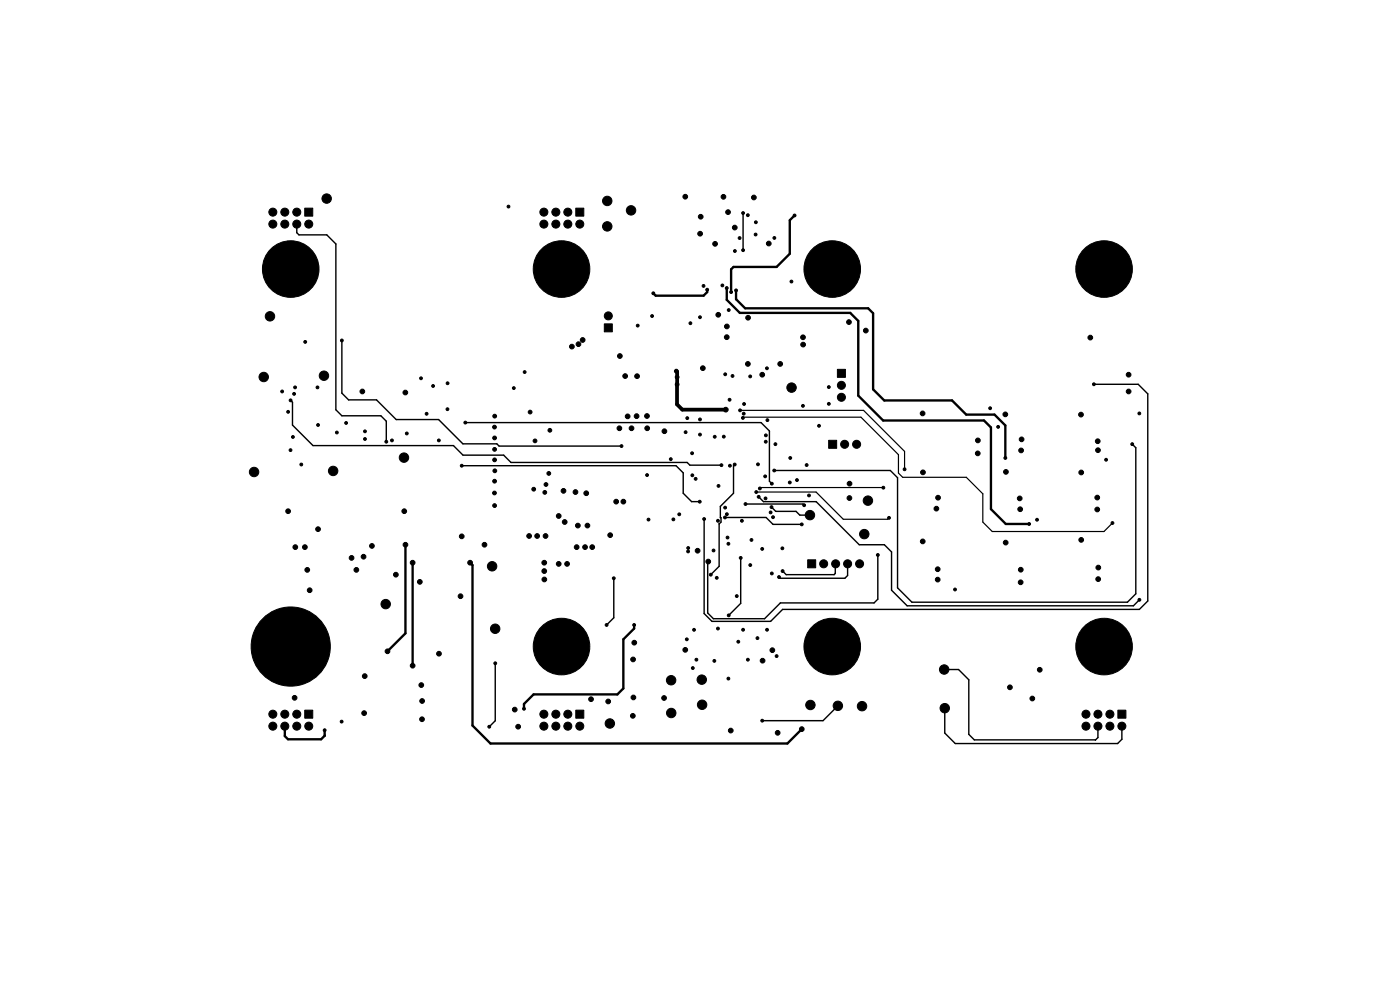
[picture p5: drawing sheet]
<svg xmlns="http://www.w3.org/2000/svg" width="297mm" height="210mm" viewBox="0 0 297 210" stroke-linecap="round" stroke-linejoin="round" font-family="sans-serif">
<g fill="#000" stroke="#000" stroke-width=".21">
<path d="M64.6 44.2h1.7v1.7h-1.7zM122.1 44.2h1.8v1.7h-1.8zM128.2 68.7h1.7v1.7h-1.7zM175.8 93.4h1.7v1.7h-1.7zM177.6 78.4h1.7v1.7h-1.7zM171.3 118.8h1.7v1.7h-1.7zM64.6 150.7h1.7v1.7h-1.7zM122.1 150.7h1.8v1.7h-1.8zM237.1 150.7h1.7v1.7h-1.7z"/>
<circle cx="56.6" cy="57.1" r=".55"/>
<circle cx="57.9" cy="45" r=".85"/>
<circle cx="57.9" cy="47.5" r=".85"/>
<circle cx="58.1" cy="53.4" r=".55"/>
<circle cx="60.4" cy="45" r=".85"/>
<circle cx="60.4" cy="47.5" r=".85"/>
<circle cx="61.7" cy="57.1" r="6"/>
<circle cx="61.7" cy="52" r=".55"/>
<circle cx="63" cy="45" r=".85"/>
<circle cx="63" cy="47.5" r=".85"/>
<circle cx="65" cy="53.2" r=".55"/>
<circle cx="65.5" cy="47.5" r=".85"/>
<circle cx="66.8" cy="57.1" r=".55"/>
<circle cx="69.3" cy="42.1" r="1"/>
<circle cx="107.9" cy="43.8" r=".3"/>
<circle cx="114" cy="57.1" r=".55"/>
<circle cx="115.4" cy="45" r=".85"/>
<circle cx="115.4" cy="47.5" r=".85"/>
<circle cx="115.5" cy="53.4" r=".55"/>
<circle cx="117.9" cy="45" r=".85"/>
<circle cx="117.9" cy="47.5" r=".85"/>
<circle cx="119.1" cy="57.1" r="6"/>
<circle cx="119.1" cy="52" r=".55"/>
<circle cx="120.5" cy="47.5" r=".85"/>
<circle cx="120.5" cy="45" r=".85"/>
<circle cx="122.4" cy="53.2" r=".55"/>
<circle cx="123" cy="47.5" r=".85"/>
<circle cx="124.2" cy="57.1" r=".55"/>
<circle cx="128.8" cy="42.6" r="1"/>
<circle cx="128.8" cy="48" r="1"/>
<circle cx="133.9" cy="44.6" r="1"/>
<circle cx="145.4" cy="41.7" r=".5"/>
<circle cx="148.5" cy="49.6" r=".5"/>
<circle cx="148.7" cy="46" r=".5"/>
<circle cx="151.7" cy="51.7" r=".5"/>
<circle cx="153.5" cy="41.8" r=".5"/>
<circle cx="154.4" cy="45" r=".5"/>
<circle cx="155.9" cy="48.3" r=".5"/>
<circle cx="155.9" cy="53.3" r=".3"/>
<circle cx="156.9" cy="50.5" r=".3"/>
<circle cx="157.6" cy="53.1" r=".3"/>
<circle cx="157.6" cy="45.2" r=".3"/>
<circle cx="158.6" cy="45.7" r=".3"/>
<circle cx="159.9" cy="41.9" r=".5"/>
<circle cx="160.3" cy="49.7" r=".3"/>
<circle cx="160.3" cy="47.2" r=".3"/>
<circle cx="163.1" cy="51.7" r=".5"/>
<circle cx="164.3" cy="50.5" r=".3"/>
<circle cx="167.9" cy="59.7" r=".3"/>
<circle cx="168.6" cy="45.7" r=".3"/>
<circle cx="171.4" cy="57.1" r=".55"/>
<circle cx="173" cy="53.4" r=".55"/>
<circle cx="176.6" cy="57.1" r="6"/>
<circle cx="176.6" cy="52" r=".55"/>
<circle cx="179.9" cy="53.2" r=".55"/>
<circle cx="181.6" cy="57.1" r=".55"/>
<circle cx="229.1" cy="57.1" r=".55"/>
<circle cx="230.6" cy="53.4" r=".55"/>
<circle cx="234.2" cy="57.1" r="6"/>
<circle cx="234.2" cy="52" r=".55"/>
<circle cx="237.5" cy="53.2" r=".55"/>
<circle cx="239.3" cy="57.1" r=".55"/>
<circle cx="56" cy="80" r="1"/>
<circle cx="57.3" cy="67.1" r="1"/>
<circle cx="57.8" cy="60.4" r=".55"/>
<circle cx="61.7" cy="62.2" r=".55"/>
<circle cx="64.7" cy="72.5" r=".3"/>
<circle cx="65" cy="60.9" r=".55"/>
<circle cx="68.7" cy="79.7" r="1"/>
<circle cx="72.5" cy="72.2" r=".3"/>
<circle cx="111.3" cy="78.9" r=".3"/>
<circle cx="115.3" cy="60.4" r=".55"/>
<circle cx="119.1" cy="62.2" r=".55"/>
<circle cx="121.3" cy="73.5" r=".5"/>
<circle cx="122.5" cy="60.9" r=".55"/>
<circle cx="122.7" cy="73" r=".5"/>
<circle cx="123.6" cy="72.1" r=".5"/>
<circle cx="129" cy="67" r=".85"/>
<circle cx="131.5" cy="75.5" r=".5"/>
<circle cx="132.6" cy="79.8" r=".5"/>
<circle cx="135.1" cy="79.8" r=".5"/>
<circle cx="135.3" cy="69.1" r=".3"/>
<circle cx="138.3" cy="67" r=".3"/>
<circle cx="138.6" cy="62.2" r=".3"/>
<circle cx="143.5" cy="78.7" r=".4"/>
<circle cx="146.5" cy="68.6" r=".3"/>
<circle cx="148.5" cy="67.3" r=".3"/>
<circle cx="149.1" cy="78.1" r=".5"/>
<circle cx="149.2" cy="60.7" r=".3"/>
<circle cx="150" cy="61.5" r=".3"/>
<circle cx="152.4" cy="66.8" r=".5"/>
<circle cx="153.2" cy="60.6" r=".3"/>
<circle cx="153.9" cy="79.4" r=".3"/>
<circle cx="154.2" cy="61.1" r=".3"/>
<circle cx="154.2" cy="71.5" r=".5"/>
<circle cx="154.2" cy="69.2" r=".5"/>
<circle cx="154.6" cy="65.8" r=".3"/>
<circle cx="155.1" cy="62" r=".3"/>
<circle cx="155.4" cy="79.7" r=".3"/>
<circle cx="156.2" cy="61.6" r=".3"/>
<circle cx="158.7" cy="77.2" r=".5"/>
<circle cx="158.7" cy="67.4" r=".5"/>
<circle cx="159.2" cy="79.8" r=".3"/>
<circle cx="161.7" cy="79.5" r=".5"/>
<circle cx="162.7" cy="78.1" r=".3"/>
<circle cx="165.5" cy="77.2" r=".5"/>
<circle cx="170.3" cy="71.5" r=".5"/>
<circle cx="170.4" cy="73.1" r=".5"/>
<circle cx="172.7" cy="60.4" r=".55"/>
<circle cx="176.5" cy="62.2" r=".55"/>
<circle cx="179.9" cy="60.9" r=".55"/>
<circle cx="180.1" cy="68.3" r=".5"/>
<circle cx="183.7" cy="70.1" r=".5"/>
<circle cx="230.4" cy="60.4" r=".55"/>
<circle cx="231.3" cy="71.6" r=".5"/>
<circle cx="234.2" cy="62.2" r=".55"/>
<circle cx="237.6" cy="60.9" r=".55"/>
<circle cx="239.4" cy="79.5" r=".5"/>
<circle cx="59.9" cy="83" r=".3"/>
<circle cx="61.1" cy="87.4" r=".3"/>
<circle cx="61.6" cy="95.5" r=".3"/>
<circle cx="61.6" cy="84.9" r=".3"/>
<circle cx="62.1" cy="92.7" r=".3"/>
<circle cx="62.4" cy="83.6" r=".3"/>
<circle cx="62.6" cy="82.2" r=".3"/>
<circle cx="63.9" cy="98.5" r=".3"/>
<circle cx="67.3" cy="82.2" r=".3"/>
<circle cx="67.5" cy="90.2" r=".3"/>
<circle cx="70.7" cy="99.9" r="1"/>
<circle cx="71.5" cy="91.8" r=".3"/>
<circle cx="73.4" cy="89.7" r=".3"/>
<circle cx="76.9" cy="83" r=".5"/>
<circle cx="77.4" cy="91.5" r=".3"/>
<circle cx="77.4" cy="93.1" r=".3"/>
<circle cx="82" cy="93.7" r=".3"/>
<circle cx="83.1" cy="93.4" r=".3"/>
<circle cx="85.7" cy="97.1" r="1"/>
<circle cx="86" cy="83.3" r=".5"/>
<circle cx="86.3" cy="92" r=".3"/>
<circle cx="89.3" cy="80.2" r=".3"/>
<circle cx="90.5" cy="87.8" r=".3"/>
<circle cx="91.9" cy="81.9" r=".3"/>
<circle cx="93.1" cy="93.4" r=".3"/>
<circle cx="94.9" cy="86.8" r=".3"/>
<circle cx="95" cy="81.3" r=".3"/>
<circle cx="98" cy="98.8" r=".3"/>
<circle cx="98.7" cy="89.6" r=".3"/>
<circle cx="104.9" cy="90.6" r=".4"/>
<circle cx="104.9" cy="97.5" r=".4"/>
<circle cx="104.9" cy="95.3" r=".4"/>
<circle cx="104.9" cy="92.9" r=".4"/>
<circle cx="104.9" cy="88.3" r=".4"/>
<circle cx="105" cy="99.9" r=".4"/>
<circle cx="109" cy="82.3" r=".3"/>
<circle cx="112.5" cy="87.4" r=".4"/>
<circle cx="113.5" cy="93.5" r=".4"/>
<circle cx="116.6" cy="91.3" r=".4"/>
<circle cx="131.4" cy="90.9" r=".5"/>
<circle cx="131.8" cy="94.6" r=".3"/>
<circle cx="133.1" cy="88.3" r=".5"/>
<circle cx="134" cy="90.9" r=".5"/>
<circle cx="135" cy="88.3" r=".5"/>
<circle cx="137.3" cy="88.2" r=".5"/>
<circle cx="137.3" cy="90.9" r=".5"/>
<circle cx="141" cy="91.5" r=".5"/>
<circle cx="142.3" cy="97.4" r=".3"/>
<circle cx="143.6" cy="80" r=".4"/>
<circle cx="143.6" cy="81.6" r=".4"/>
<circle cx="145.5" cy="91.7" r=".3"/>
<circle cx="145.8" cy="88.7" r=".3"/>
<circle cx="146.8" cy="96.1" r=".3"/>
<circle cx="148.5" cy="89" r=".3"/>
<circle cx="148.5" cy="92.2" r=".3"/>
<circle cx="151.6" cy="92.7" r=".3"/>
<circle cx="153" cy="98.7" r=".3"/>
<circle cx="153.5" cy="92.6" r=".3"/>
<circle cx="154" cy="86.9" r=".5"/>
<circle cx="154.8" cy="84.8" r=".3"/>
<circle cx="154.8" cy="98.8" r=".3"/>
<circle cx="155.9" cy="98.5" r=".3"/>
<circle cx="157" cy="87.1" r=".3"/>
<circle cx="157.6" cy="88.7" r=".3"/>
<circle cx="157.8" cy="87.8" r=".3"/>
<circle cx="157.9" cy="85.7" r=".3"/>
<circle cx="160.8" cy="98.5" r=".3"/>
<circle cx="162.5" cy="93.7" r=".3"/>
<circle cx="162.5" cy="92.4" r=".3"/>
<circle cx="162.8" cy="89.1" r=".3"/>
<circle cx="164.2" cy="99.8" r=".3"/>
<circle cx="164.5" cy="94.2" r=".3"/>
<circle cx="167.6" cy="97.1" r=".3"/>
<circle cx="167.9" cy="82.2" r="1"/>
<circle cx="170.3" cy="86.1" r=".3"/>
<circle cx="171.1" cy="98.7" r=".3"/>
<circle cx="173.7" cy="90.3" r=".3"/>
<circle cx="175.8" cy="82.1" r=".3"/>
<circle cx="175.8" cy="85.7" r=".3"/>
<circle cx="178.5" cy="81.7" r=".85"/>
<circle cx="178.5" cy="84.3" r=".85"/>
<circle cx="179.2" cy="94.2" r=".85"/>
<circle cx="181.7" cy="94.2" r=".85"/>
<circle cx="191.9" cy="99.5" r=".3"/>
<circle cx="195.7" cy="87.7" r=".5"/>
<circle cx="207.4" cy="96.2" r=".5"/>
<circle cx="207.4" cy="93.4" r=".5"/>
<circle cx="210" cy="86.6" r=".3"/>
<circle cx="211.7" cy="90.5" r=".3"/>
<circle cx="213.3" cy="97.1" r=".3"/>
<circle cx="213.3" cy="87.9" r=".5"/>
<circle cx="216.6" cy="95.6" r=".5"/>
<circle cx="216.7" cy="93.2" r=".5"/>
<circle cx="229.3" cy="87.9" r=".5"/>
<circle cx="232.1" cy="81.5" r=".3"/>
<circle cx="232.9" cy="93.6" r=".5"/>
<circle cx="232.9" cy="95.5" r=".5"/>
<circle cx="234.7" cy="97.5" r=".3"/>
<circle cx="239.4" cy="83" r=".5"/>
<circle cx="240.2" cy="94.2" r=".3"/>
<circle cx="241.7" cy="87.7" r=".3"/>
<circle cx="53.9" cy="100.1" r="1"/>
<circle cx="61.1" cy="108.4" r=".5"/>
<circle cx="62.6" cy="116.1" r=".5"/>
<circle cx="64.7" cy="116.1" r=".5"/>
<circle cx="67.5" cy="112.3" r=".5"/>
<circle cx="74.6" cy="118.3" r=".5"/>
<circle cx="77.1" cy="118.1" r=".5"/>
<circle cx="78.9" cy="115.8" r=".5"/>
<circle cx="85.8" cy="108.4" r=".5"/>
<circle cx="86" cy="115.6" r=".5"/>
<circle cx="87.5" cy="119.4" r=".5"/>
<circle cx="98" cy="113.8" r=".5"/>
<circle cx="99.7" cy="119.4" r=".5"/>
<circle cx="102.8" cy="115.6" r=".5"/>
<circle cx="104.9" cy="104.6" r=".4"/>
<circle cx="104.9" cy="102.1" r=".4"/>
<circle cx="104.9" cy="107.2" r=".4"/>
<circle cx="112.3" cy="113.7" r=".5"/>
<circle cx="113.2" cy="103.8" r=".4"/>
<circle cx="114" cy="113.7" r=".5"/>
<circle cx="115.5" cy="119.4" r=".5"/>
<circle cx="115.6" cy="104.5" r=".4"/>
<circle cx="115.7" cy="113.7" r=".5"/>
<circle cx="115.8" cy="102.8" r=".4"/>
<circle cx="116.4" cy="100.4" r=".4"/>
<circle cx="118.5" cy="109.5" r=".5"/>
<circle cx="118.5" cy="119.6" r=".5"/>
<circle cx="119.5" cy="104.1" r=".5"/>
<circle cx="119.8" cy="110.7" r=".5"/>
<circle cx="120.3" cy="119.6" r=".5"/>
<circle cx="122.1" cy="104.4" r=".5"/>
<circle cx="122.3" cy="116.1" r=".5"/>
<circle cx="122.6" cy="111.5" r=".5"/>
<circle cx="124.1" cy="116.1" r=".5"/>
<circle cx="124.4" cy="104.6" r=".5"/>
<circle cx="124.6" cy="111.5" r=".5"/>
<circle cx="125.6" cy="116.1" r=".5"/>
<circle cx="129.4" cy="113.5" r=".5"/>
<circle cx="130.7" cy="106.4" r=".5"/>
<circle cx="132.2" cy="106.4" r=".5"/>
<circle cx="137.3" cy="100.8" r=".3"/>
<circle cx="137.6" cy="110.2" r=".3"/>
<circle cx="142.8" cy="110.2" r=".3"/>
<circle cx="144.1" cy="109.1" r=".3"/>
<circle cx="146" cy="117" r=".3"/>
<circle cx="146" cy="116.2" r=".3"/>
<circle cx="146.9" cy="100.8" r=".3"/>
<circle cx="147.6" cy="101.6" r=".3"/>
<circle cx="148" cy="116.8" r=".5"/>
<circle cx="148.4" cy="106.4" r=".3"/>
<circle cx="149.4" cy="110.1" r=".3"/>
<circle cx="150.2" cy="119.1" r=".5"/>
<circle cx="151.4" cy="116.8" r=".3"/>
<circle cx="152.3" cy="110.5" r=".3"/>
<circle cx="152.4" cy="103.1" r=".3"/>
<circle cx="153.8" cy="109.8" r=".3"/>
<circle cx="153.8" cy="107.7" r=".3"/>
<circle cx="154.2" cy="109.1" r=".3"/>
<circle cx="154.3" cy="114" r=".3"/>
<circle cx="154.5" cy="115.4" r=".3"/>
<circle cx="157.1" cy="118.3" r=".3"/>
<circle cx="157.4" cy="110.5" r=".3"/>
<circle cx="158.2" cy="106.9" r=".3"/>
<circle cx="159.2" cy="119.9" r=".3"/>
<circle cx="159.4" cy="114.5" r=".3"/>
<circle cx="160.4" cy="104.4" r=".3"/>
<circle cx="160.9" cy="105.4" r=".3"/>
<circle cx="161.2" cy="103.6" r=".3"/>
<circle cx="161.7" cy="116.4" r=".3"/>
<circle cx="162.3" cy="101.1" r=".3"/>
<circle cx="162.4" cy="105.7" r=".3"/>
<circle cx="163.5" cy="108.7" r=".3"/>
<circle cx="163.7" cy="107.6" r=".3"/>
<circle cx="163.7" cy="102.6" r=".3"/>
<circle cx="164" cy="109.7" r=".3"/>
<circle cx="166" cy="116.3" r=".3"/>
<circle cx="167.5" cy="102.3" r=".3"/>
<circle cx="169.1" cy="101.8" r=".3"/>
<circle cx="170.1" cy="111.2" r=".3"/>
<circle cx="170.6" cy="107.2" r=".3"/>
<circle cx="171.6" cy="105.1" r=".3"/>
<circle cx="171.8" cy="109.3" r="1"/>
<circle cx="174.7" cy="119.6" r=".85"/>
<circle cx="177.3" cy="119.6" r=".85"/>
<circle cx="179.8" cy="119.6" r=".85"/>
<circle cx="180.2" cy="105.6" r=".5"/>
<circle cx="180.2" cy="102.6" r=".5"/>
<circle cx="182.4" cy="119.6" r=".85"/>
<circle cx="183.3" cy="113.3" r="1"/>
<circle cx="184.1" cy="106.2" r="1"/>
<circle cx="186.2" cy="117.7" r=".3"/>
<circle cx="187.4" cy="103.5" r=".3"/>
<circle cx="188.6" cy="109.8" r=".3"/>
<circle cx="195.8" cy="114.9" r=".5"/>
<circle cx="195.8" cy="100.2" r=".5"/>
<circle cx="198.6" cy="107.9" r=".5"/>
<circle cx="199" cy="105.6" r=".5"/>
<circle cx="213.3" cy="115.1" r=".5"/>
<circle cx="213.4" cy="100.1" r=".5"/>
<circle cx="216.3" cy="105.7" r=".5"/>
<circle cx="216.4" cy="108" r=".5"/>
<circle cx="218.3" cy="111.2" r=".3"/>
<circle cx="220" cy="110.2" r=".3"/>
<circle cx="229.4" cy="114.5" r=".5"/>
<circle cx="229.4" cy="100.2" r=".5"/>
<circle cx="232.8" cy="105.6" r=".5"/>
<circle cx="232.8" cy="108.1" r=".5"/>
<circle cx="236" cy="111" r=".3"/>
<circle cx="55.4" cy="137.2" r=".55"/>
<circle cx="57.2" cy="132.7" r=".55"/>
<circle cx="61.7" cy="137.2" r="8.4"/>
<circle cx="61.7" cy="130.9" r=".55"/>
<circle cx="65.2" cy="120.9" r=".5"/>
<circle cx="65.7" cy="125.2" r=".5"/>
<circle cx="66.1" cy="132.7" r=".55"/>
<circle cx="68" cy="137.2" r=".55"/>
<circle cx="75.6" cy="120.9" r=".5"/>
<circle cx="81.8" cy="128.1" r="1"/>
<circle cx="82.2" cy="138.2" r=".5"/>
<circle cx="84" cy="121.9" r=".5"/>
<circle cx="89.1" cy="123.4" r=".5"/>
<circle cx="93.1" cy="138.7" r=".5"/>
<circle cx="97.7" cy="126.5" r=".5"/>
<circle cx="104.4" cy="120.1" r="1"/>
<circle cx="105.1" cy="133.4" r="1"/>
<circle cx="114" cy="137.1" r=".55"/>
<circle cx="115.5" cy="121.1" r=".5"/>
<circle cx="115.5" cy="122.9" r=".5"/>
<circle cx="115.5" cy="133.5" r=".55"/>
<circle cx="119.1" cy="137.2" r="6"/>
<circle cx="119.1" cy="132.1" r=".55"/>
<circle cx="122.4" cy="133.3" r=".55"/>
<circle cx="124.2" cy="137.2" r=".55"/>
<circle cx="128.7" cy="132.6" r=".3"/>
<circle cx="130.2" cy="122.7" r=".3"/>
<circle cx="134.3" cy="139.9" r=".5"/>
<circle cx="134.5" cy="132.6" r=".3"/>
<circle cx="134.6" cy="136.3" r=".5"/>
<circle cx="145.4" cy="137.9" r=".5"/>
<circle cx="145.7" cy="135.6" r=".3"/>
<circle cx="147.2" cy="133.6" r=".3"/>
<circle cx="147.7" cy="139.9" r=".3"/>
<circle cx="150.8" cy="121.9" r=".3"/>
<circle cx="152.1" cy="122.6" r=".3"/>
<circle cx="152.3" cy="133.3" r=".3"/>
<circle cx="154.6" cy="130.5" r=".3"/>
<circle cx="156.3" cy="126.5" r=".3"/>
<circle cx="156.6" cy="136.1" r=".3"/>
<circle cx="157.6" cy="133.6" r=".3"/>
<circle cx="158.7" cy="139.9" r=".3"/>
<circle cx="160.7" cy="135.4" r=".3"/>
<circle cx="162.7" cy="133.6" r=".3"/>
<circle cx="163.7" cy="121.7" r=".3"/>
<circle cx="163.8" cy="137.9" r=".5"/>
<circle cx="164.8" cy="139.2" r=".3"/>
<circle cx="165.3" cy="122.4" r=".3"/>
<circle cx="166" cy="121.1" r=".3"/>
<circle cx="171.4" cy="137.1" r=".55"/>
<circle cx="173" cy="133.5" r=".55"/>
<circle cx="176.6" cy="137.2" r="6"/>
<circle cx="176.6" cy="132.1" r=".55"/>
<circle cx="179.9" cy="133.3" r=".55"/>
<circle cx="181.6" cy="137.2" r=".55"/>
<circle cx="198.9" cy="120.7" r=".5"/>
<circle cx="198.9" cy="123" r=".5"/>
<circle cx="202.6" cy="125.1" r=".3"/>
<circle cx="216.5" cy="123.5" r=".5"/>
<circle cx="216.6" cy="120.9" r=".5"/>
<circle cx="229.1" cy="137.1" r=".55"/>
<circle cx="230.6" cy="133.5" r=".55"/>
<circle cx="233" cy="122.9" r=".5"/>
<circle cx="233" cy="120.4" r=".5"/>
<circle cx="234.2" cy="137.2" r="6"/>
<circle cx="234.2" cy="132.1" r=".55"/>
<circle cx="237.5" cy="133.3" r=".55"/>
<circle cx="239.3" cy="137.2" r=".55"/>
<circle cx="241.7" cy="127.2" r=".3"/>
<circle cx="57.2" cy="141.6" r=".55"/>
<circle cx="57.9" cy="151.5" r=".85"/>
<circle cx="57.9" cy="154" r=".85"/>
<circle cx="60.4" cy="151.5" r=".85"/>
<circle cx="60.4" cy="154" r=".85"/>
<circle cx="61.7" cy="143.5" r=".55"/>
<circle cx="62.5" cy="148" r=".5"/>
<circle cx="63" cy="151.5" r=".85"/>
<circle cx="63" cy="154" r=".85"/>
<circle cx="65.5" cy="154" r=".85"/>
<circle cx="66.1" cy="141.6" r=".55"/>
<circle cx="68.9" cy="154.9" r=".3"/>
<circle cx="72.5" cy="153.1" r=".3"/>
<circle cx="77.2" cy="151.3" r=".5"/>
<circle cx="77.4" cy="143.4" r=".5"/>
<circle cx="87.5" cy="141.2" r=".5"/>
<circle cx="89.4" cy="145.3" r=".5"/>
<circle cx="89.5" cy="152.6" r=".5"/>
<circle cx="89.6" cy="148.7" r=".5"/>
<circle cx="103.8" cy="154.2" r=".3"/>
<circle cx="105.1" cy="140.7" r=".3"/>
<circle cx="109.2" cy="150.5" r=".5"/>
<circle cx="109.9" cy="154.1" r=".5"/>
<circle cx="111.2" cy="150.4" r=".3"/>
<circle cx="115.3" cy="140.5" r=".55"/>
<circle cx="115.4" cy="151.5" r=".85"/>
<circle cx="115.4" cy="154" r=".85"/>
<circle cx="117.9" cy="154" r=".85"/>
<circle cx="117.9" cy="151.5" r=".85"/>
<circle cx="119.1" cy="142.2" r=".55"/>
<circle cx="120.5" cy="151.5" r=".85"/>
<circle cx="120.5" cy="154" r=".85"/>
<circle cx="122.5" cy="141" r=".55"/>
<circle cx="123" cy="154" r=".85"/>
<circle cx="125.4" cy="148.3" r=".5"/>
<circle cx="129" cy="148.8" r=".5"/>
<circle cx="129.4" cy="153.5" r="1"/>
<circle cx="134.3" cy="151.8" r=".5"/>
<circle cx="134.4" cy="148" r=".5"/>
<circle cx="140.9" cy="148.1" r=".5"/>
<circle cx="142.4" cy="144.3" r="1"/>
<circle cx="142.4" cy="151.2" r="1"/>
<circle cx="147" cy="141.7" r=".3"/>
<circle cx="148.9" cy="144.2" r="1"/>
<circle cx="148.9" cy="149.5" r="1"/>
<circle cx="151.5" cy="140.2" r=".3"/>
<circle cx="154.5" cy="143.9" r=".3"/>
<circle cx="155" cy="155" r=".5"/>
<circle cx="161.7" cy="152.9" r=".3"/>
<circle cx="161.8" cy="140.1" r=".5"/>
<circle cx="165" cy="155.4" r=".5"/>
<circle cx="170.1" cy="154.7" r=".5"/>
<circle cx="171.9" cy="149.5" r="1"/>
<circle cx="172.7" cy="140.5" r=".55"/>
<circle cx="176.5" cy="142.2" r=".55"/>
<circle cx="177.7" cy="149.7" r="1"/>
<circle cx="179.9" cy="141" r=".55"/>
<circle cx="182.9" cy="149.8" r="1"/>
<circle cx="200.3" cy="142" r="1"/>
<circle cx="200.4" cy="150.2" r="1"/>
<circle cx="214.2" cy="145.8" r=".5"/>
<circle cx="219" cy="148.2" r=".5"/>
<circle cx="220.6" cy="142.1" r=".5"/>
<circle cx="230.4" cy="140.5" r=".55"/>
<circle cx="230.4" cy="151.5" r=".85"/>
<circle cx="230.4" cy="154" r=".85"/>
<circle cx="232.9" cy="154" r=".85"/>
<circle cx="232.9" cy="151.5" r=".85"/>
<circle cx="234.2" cy="142.2" r=".55"/>
<circle cx="235.5" cy="151.5" r=".85"/>
<circle cx="235.5" cy="154" r=".85"/>
<circle cx="237.6" cy="141" r=".55"/>
<circle cx="238" cy="154" r=".85"/>
</g>
<g fill="none" stroke="#000" stroke-width=".3">
<path d="M63 47.5v1.9l.4 .4h5.9l2 2v35.1l1.2 1.3h8.3l1.1 1.2v4.3M157.6 45.2v7.9M72.5 72.2v11.2l1.5 1.4h5.9l4.1 4.2h9.1l5.1 5.2h7.2l.5 .4h25.9M61.7 84.9l.4 .4v4.9l4.3 4.3h29.8l2 2.1h8.6l1.6 1.5h37.4l.5 .6h6.7M98 98.8h45.4l1.5 1.5v4.3l1.8 1.8h1.7M98.7 89.6h62.8l1.7 1.8v10.7l.5 .5M155.9 98.5l-.3 .3v5.8l-2.8 2.8 .2 3.3-.4 .4M232.1 81.5h9.4l2 2.1v43.9l-1.8 1.8h-75.7l-2.5 2.5h-12.5l-1.6-1.6v-20.1M240.2 94.2l.8 .8v31l-1.8 1.7h-45.7l-3.1-3v-23.4l-1.5-1.5h-24.7M152.6 111.1v9l-1.8 1.8M152.6 111.1h.1M153.8 109.8h8.7l1.5 1.4h6.1"/>
<path d="M157.1 118.3v9.7l-2.5 2.5M158.2 106.9h12.1l.3 .3M160.9 105.4l1.1 1h11.1l9.2 9.2h5.3l1.5 1.5v8.1l3.3 3.3h48l1.3-1.3M163.7 107.6l.9 .9h4.3l.8 .8h2.1M177.2 119.7v2l-.3 .2h-10.1l-.8-.8M179.8 119.6v2.5l-.6 .6h-13.7l-.2-.3M186.2 117.7v9.4l-.8 .8h-19.9l-3.3 3.4h-10.9l-1.2-1.3v-10.8l.1-.1M130.2 122.7v8.3l-1.5 1.6M105.1 140.7v12.2l-1.3 1.3M177.7 149.7l-3.1 3.2h-12.9M200.3 142h3l2.2 2.2v11.6l1.2 1.2h25.7l.5-.5v-2.5M200.4 150.2v5.3l2.2 2.2h34.5l.9-.9v-2.8"/>
</g>
<path d="M143.5 78.7l.1 .2v6.9l1.1 1.1h9.3" fill="none" stroke="#000" stroke-width=".8"/>
<path d="M157 87.1h26.2l8.7 8.7v3.8M157.6 88.7l.2-.2h24.8l8 8v3.9l.9 .9h13.5l3.5 3.5v6l2 2h23.7l1.8-1.8M160.4 104.4h12.7l5.8 5.8h9.4l.3-.3M187.4 103.5l-26-.1-.2 .2" fill="none" stroke="#000" stroke-width=".25"/>
<path d="M168.6 45.7l-1.1 1v7.1l-2.7 2.8h-9.2l-.5 .5v4.9M150 61.5v.5l-.7 .7h-10.2l-.5-.5M154.2 61.1v2.5l2.8 2.8h23.4l1.7 1.7v15.8l5.2 5.3h21.4l1.5 1.5v17.3l3.2 3.2h4.9M156.1 61.6v1.9l2 1.9h26.1l1 1.1v16.1l2.4 2.4h14.4l3 3h6l2.3 2.3v6.9M86 115.6v18.8l-3.8 3.8M87.5 119.4v21.8M99.7 119.4l.5 .5v34l3.8 3.8h63l3.1-3M134.5 132.6v.7l-2.3 2.3v10.4l-1.2 1.3h-17.8l-2 2v1.1M60.4 154v2.1l.7 .7h7l.8-.7M68.9 154.9v1.1M68.9 156v.1" fill="none" stroke="#000" stroke-width=".5"/>
</svg>
